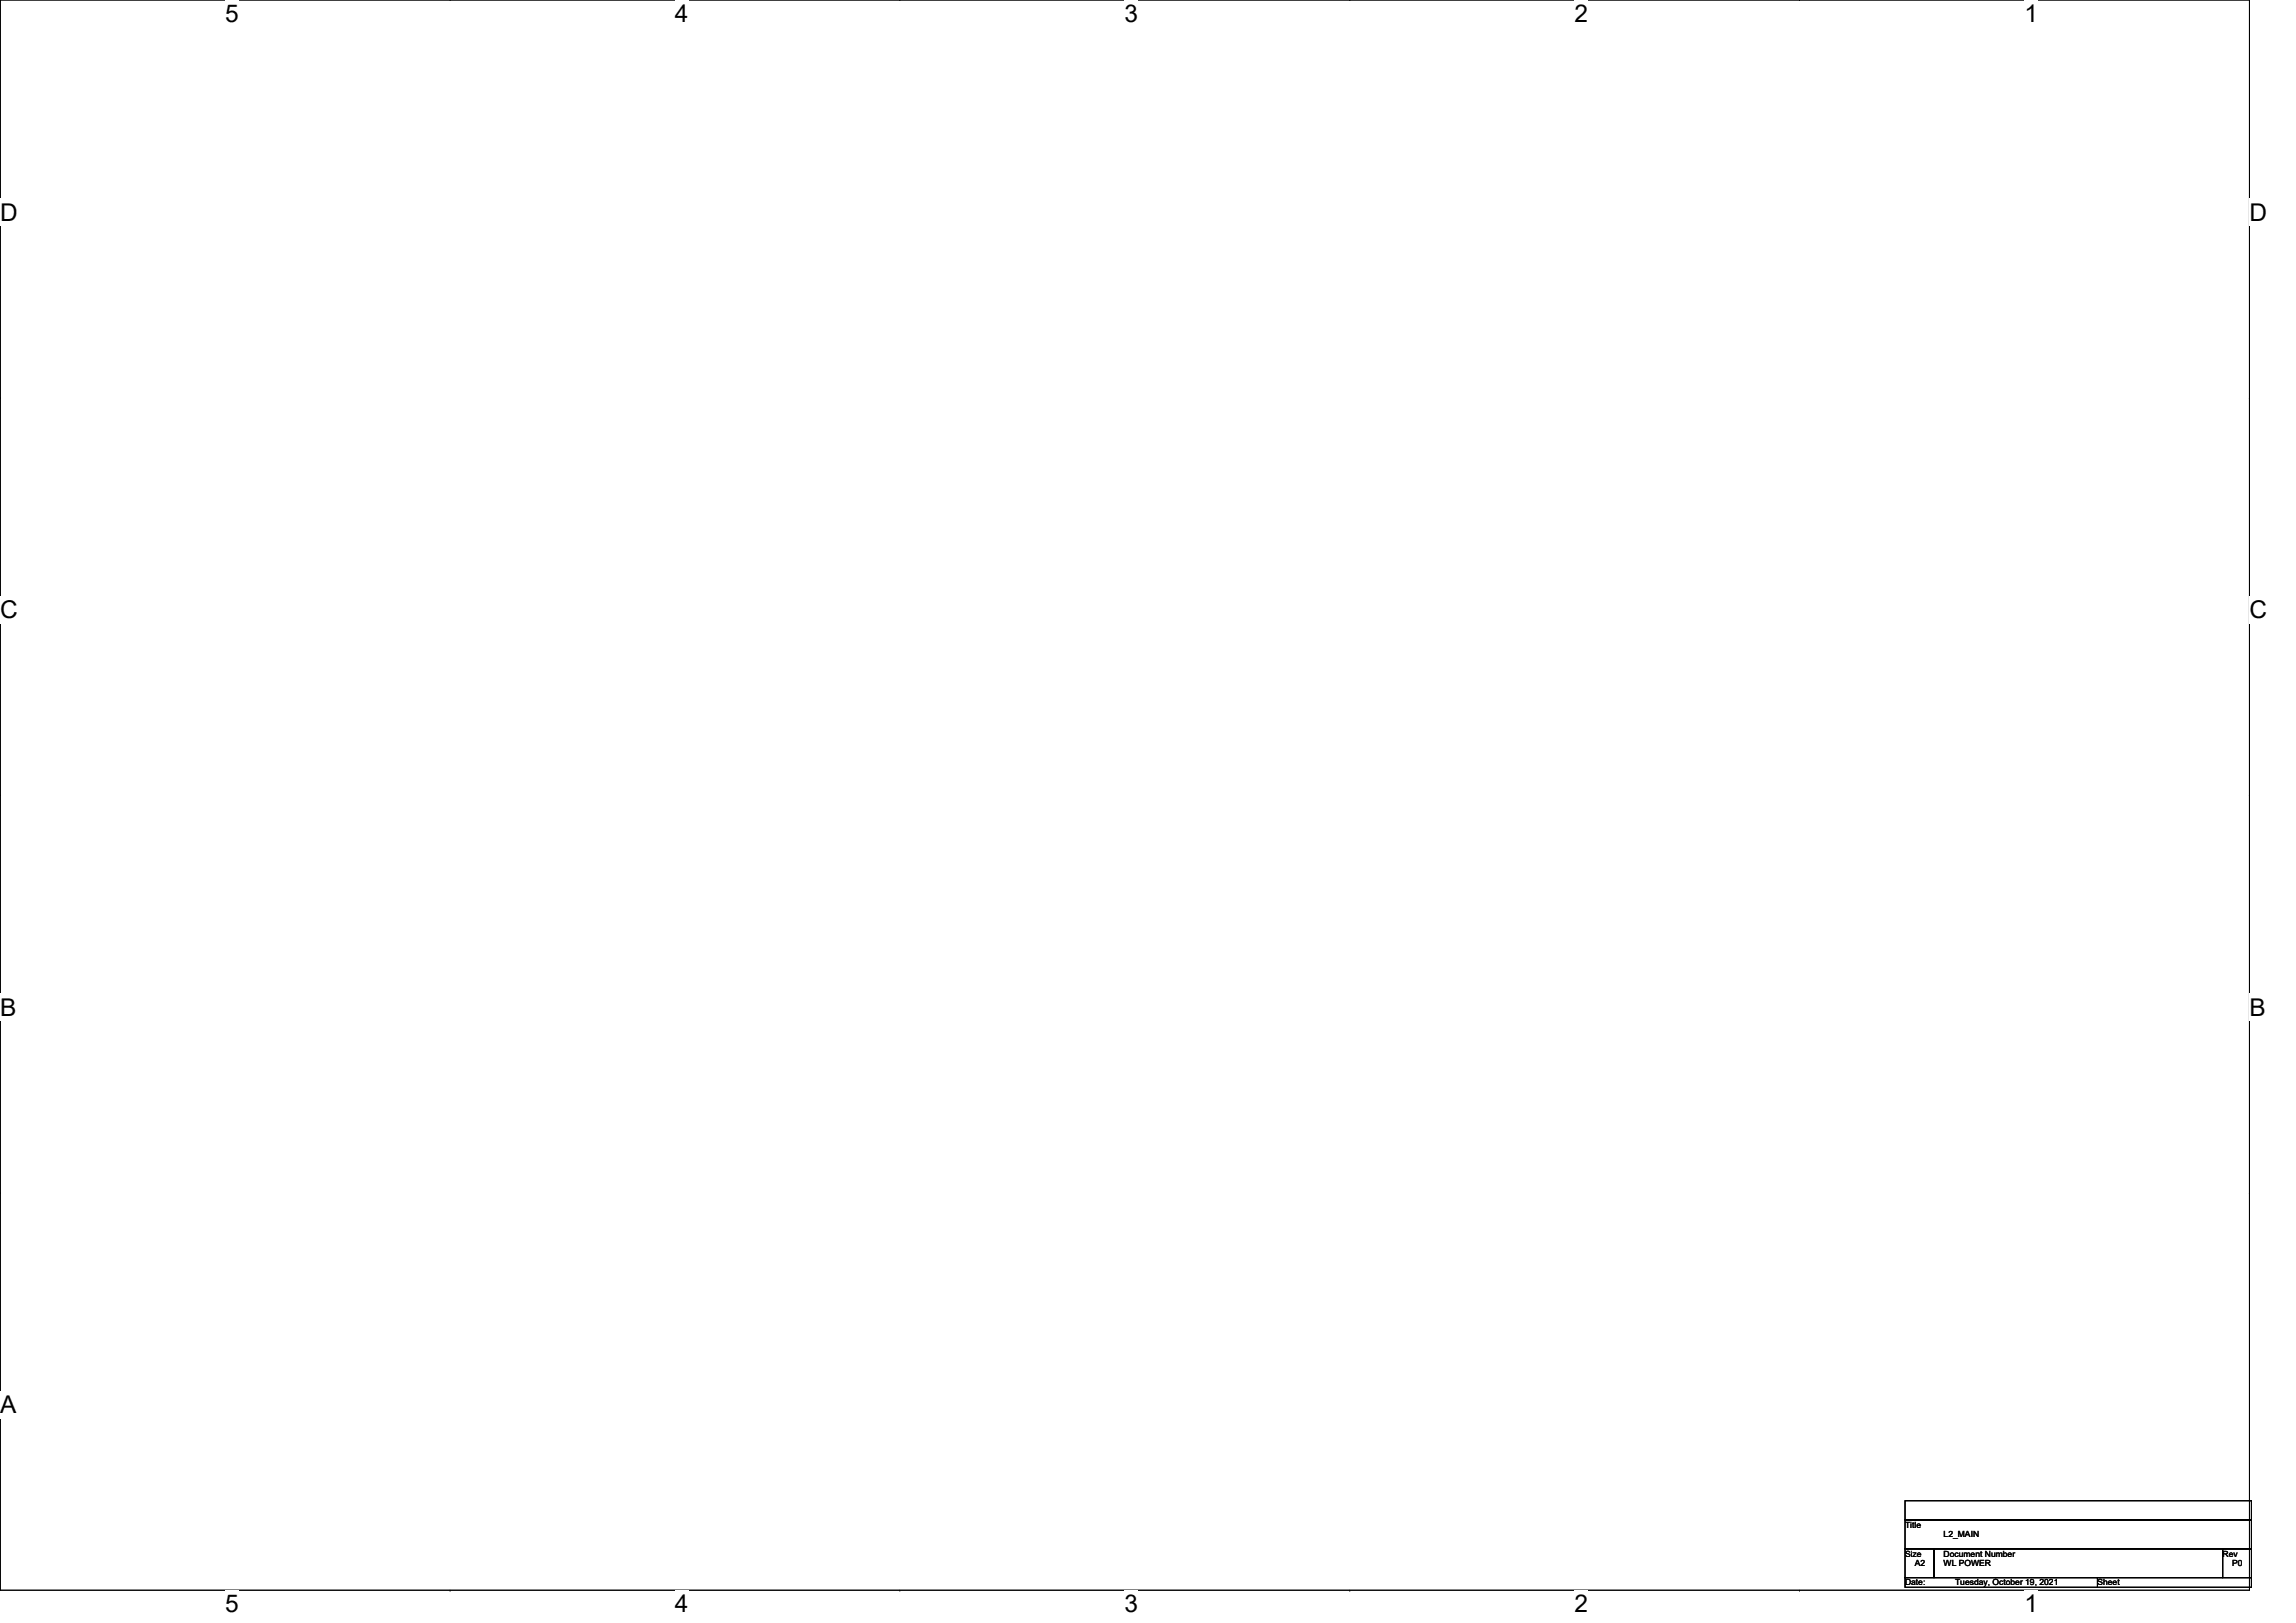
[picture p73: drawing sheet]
<svg xmlns="http://www.w3.org/2000/svg" width="297mm" height="210mm" viewBox="0 0 297 210" stroke-linecap="round" stroke-linejoin="round" font-family="sans-serif">
<defs><g id="words">
<g font-size="3.2">
<text x="29.1" y="2.8">5</text>
<text x="87.3" y="2.8">4</text>
<text x="145.5" y="2.8">3</text>
<text x="203.7" y="2.8">2</text>
<text x="261.9" y="2.8">1</text>
<text x="0" y="28.5">D</text>
<text x="291" y="28.5">D</text>
<text x="0" y="80">C</text>
<text x="291" y="80">C</text>
<text x="0" y="131.4">B</text>
<text x="291" y="131.4">B</text>
<text x="0" y="182.8">A</text>
<text x="29.1" y="208.6">5</text>
<text x="87.3" y="208.6">4</text>
<text x="145.5" y="208.6">3</text>
<text x="203.7" y="208.6">2</text>
<text x="261.9" y="208.6">1</text>
</g>
<g font-size="1.1">
<text x="246.5" y="197.7">Title</text>
<text x="246.5" y="201.4">Size</text>
<text x="247.7" y="202.6">A2</text>
<text x="251.5" y="201.4">Document Number</text>
<text x="251.5" y="202.6">WL POWER</text>
<text x="251.5" y="198.9">L2_MAIN</text>
<text x="287.5" y="201.4">Rev</text>
<text x="288.8" y="202.6">P0</text>
<text x="246.5" y="205.1">Date:</text>
<text x="252.9" y="205.1">Tuesday, October 19, 2021</text>
<text x="271.4" y="205.1">Sheet</text>
</g>
</g></defs>
<path d="M0 0h291v205.7h-291z" fill="none" stroke="#000" stroke-width=".13"/>
<g fill="#fff">
<path d="M29.1 0h1.8v3.5h-1.8z"/>
<path d="M29.1 205.7h1.8v3.6h-1.8z"/>
</g>
<path d="M58.2 0h.1M58.2 205.7h.1" fill="none" stroke="#000" stroke-width=".13"/>
<g fill="#fff">
<path d="M87.3 0h1.8v3.5h-1.8z"/>
<path d="M87.3 205.7h1.8v3.6h-1.8z"/>
</g>
<path d="M116.4 0h.1M116.4 205.7h.1" fill="none" stroke="#000" stroke-width=".13"/>
<g fill="#fff">
<path d="M145.5 0h1.8v3.5h-1.8z"/>
<path d="M145.5 205.7h1.8v3.6h-1.8z"/>
</g>
<path d="M174.6 0h.1M174.6 205.7h.1" fill="none" stroke="#000" stroke-width=".13"/>
<g fill="#fff">
<path d="M203.7 0h1.8v3.5h-1.8z"/>
<path d="M203.7 205.7h1.8v3.6h-1.8z"/>
</g>
<path d="M232.8 0h.1M232.8 205.7h.1" fill="none" stroke="#000" stroke-width=".13"/>
<g fill="#fff">
<path d="M261.9 0h1.7v3.5h-1.7z"/>
<path d="M261.9 205.7h1.7v3.6h-1.7z"/>
<path d="M0 25.7h2.3v3.5h-2.3z"/>
<path d="M291 25.7h2.3v3.5h-2.3z"/>
<path d="M0 77.2h2.3v3.5h-2.3z"/>
<path d="M291 77.2h2.3v3.5h-2.3z"/>
</g>
<path d="M0 51.4h.1M291 51.4h.1" fill="none" stroke="#000" stroke-width=".13"/>
<g fill="#fff">
<path d="M0 128.6h2.1v3.5h-2.1z"/>
<path d="M291 128.6h2.1v3.5h-2.1z"/>
</g>
<path d="M0 102.9h.1M291 102.9h.1" fill="none" stroke="#000" stroke-width=".13"/>
<path d="M0 180h2.2v3.5h-2.2z" fill="#fff"/>
<g fill="none" stroke="#000" stroke-width=".13">
<path d="M0 154.3h.1M291 154.3h.1M246.5 194.2h44.8v2.4h-44.8zM246.5 196.6h44.8v3.8h-44.8zM291.3 194.2h.1M291.3 196.6h.1M246.5 200.4h3.7v3.7h-3.7zM246.5 204.1h24.9v1.3h-24.9zM250.2 200.4h.1M250.2 200.4h37.3v3.7h-37.3zM271.4 204.1h.1M271.4 204.1h19.9v1.3h-19.9z"/>
<path d="M287.5 200.4h.1M287.5 200.4h3.8v3.7h-3.8zM291.3 200.4h.1M291.3 204.1h.1"/>
</g>
<use href="#words"/>
</svg>
